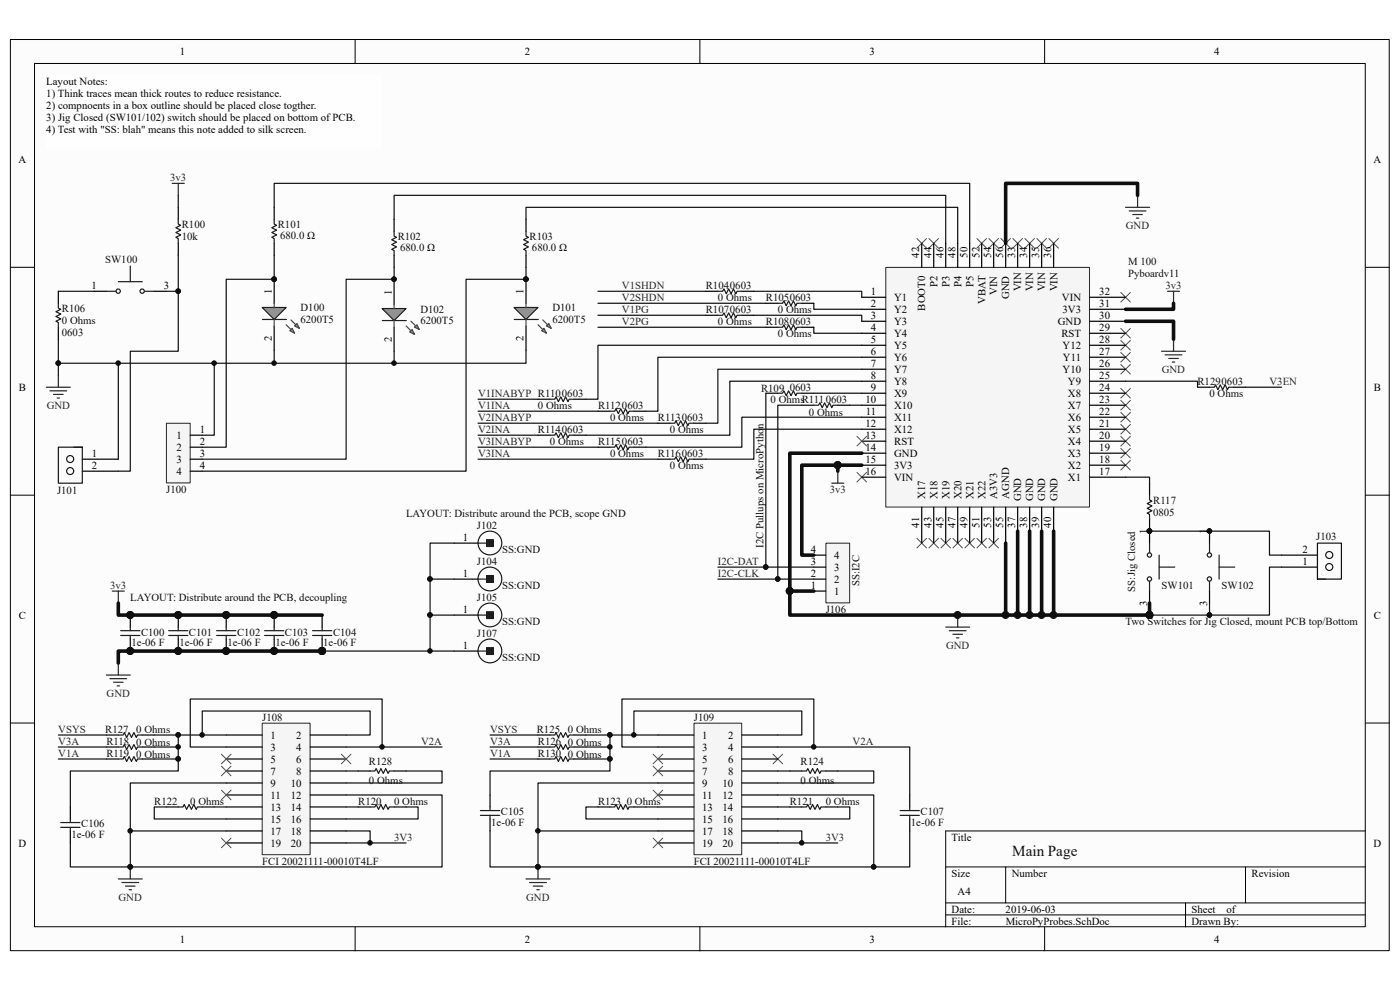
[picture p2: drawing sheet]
<svg xmlns="http://www.w3.org/2000/svg" width="297mm" height="210mm" viewBox="0 0 297 210" stroke-linecap="round" stroke-linejoin="round" font-family="sans-serif">
<defs><g id="words">
<text font-size="3.2" fill="#0e0e0e" x="214.8" y="181.7">Main Page</text>
<g font-size="2.3">
<text x="38.2" y="11.7">1</text>
<text x="111.3" y="11.7">2</text>
<text x="184.5" y="11.7">3</text>
<text x="257.6" y="11.7">4</text>
<text x="9.8" y="18">Layout Notes:</text>
<text x="9.8" y="20.6">1) Think traces mean thick routes to reduce resistance.</text>
<text x="9.8" y="23.1">2) compnoents in a box outline should be placed close togther.</text>
<text x="9.8" y="25.7">3) Jig Closed (SW101/102) switch should be placed on bottom of PCB.</text>
<text x="9.8" y="28.2">4) Test with &quot;SS: blah&quot; means this note added to silk screen.</text>
<text x="3.9" y="34.6">A</text>
<text x="291.4" y="34.6">A</text>
<text x="195" y="54.7" transform="rotate(-90 195 54.7)">42</text>
<text x="197.6" y="54.7" transform="rotate(-90 197.6 54.7)">44</text>
<text x="200.2" y="54.7" transform="rotate(-90 200.2 54.7)">46</text>
<text x="202.7" y="54.7" transform="rotate(-90 202.7 54.7)">48</text>
<text x="205.2" y="54.7" transform="rotate(-90 205.2 54.7)">50</text>
<text x="207.8" y="54.7" transform="rotate(-90 207.8 54.7)">52</text>
<text x="210.3" y="54.7" transform="rotate(-90 210.3 54.7)">54</text>
<text x="212.9" y="54.7" transform="rotate(-90 212.9 54.7)">56</text>
<text x="215.4" y="54.7" transform="rotate(-90 215.4 54.7)">33</text>
<text x="217.9" y="54.7" transform="rotate(-90 217.9 54.7)">34</text>
<text x="220.5" y="54.7" transform="rotate(-90 220.5 54.7)">35</text>
<text x="223" y="54.7" transform="rotate(-90 223 54.7)">36</text>
<text x="19.4" y="61.3">1</text>
<text x="34.8" y="61.3">3</text>
<text x="57.7" y="62.3" transform="rotate(-90 57.7 62.3)">1</text>
<text x="83.1" y="62.5" transform="rotate(-90 83.1 62.5)">1</text>
<text x="111.1" y="62.3" transform="rotate(-90 111.1 62.3)">1</text>
<text x="184.7" y="65.1">2</text>
<text x="184.7" y="62.6">1</text>
<text x="189.7" y="63.8">Y1</text>
<text x="196.3" y="65.9" transform="rotate(-90 196.3 65.9)">BOOT0</text>
<text x="198.9" y="60.9" transform="rotate(-90 198.9 60.9)">P2</text>
<text x="201.4" y="60.9" transform="rotate(-90 201.4 60.9)">P3</text>
<text x="204" y="60.9" transform="rotate(-90 204 60.9)">P4</text>
<text x="206.5" y="60.9" transform="rotate(-90 206.5 60.9)">P5</text>
<text x="209" y="64.5" transform="rotate(-90 209 64.5)">VBAT</text>
<text x="211.6" y="62.6" transform="rotate(-90 211.6 62.6)">VIN</text>
<text x="214.1" y="63.5" transform="rotate(-90 214.1 63.5)">GND</text>
<text x="216.7" y="61.8" transform="rotate(-90 216.7 61.8)">VIN</text>
<text x="219.2" y="61.8" transform="rotate(-90 219.2 61.8)">VIN</text>
<text x="221.7" y="61.8" transform="rotate(-90 221.7 61.8)">VIN</text>
<text x="224.3" y="61.8" transform="rotate(-90 224.3 61.8)">VIN</text>
<text x="225.3" y="63.8">VIN</text>
<text x="233.2" y="65.1">31</text>
<text x="233.2" y="62.6">32</text>
<text x="184.7" y="70.2">4</text>
<text x="184.7" y="67.6">3</text>
<text x="189.7" y="71.5">Y4</text>
<text x="189.7" y="68.9">Y3</text>
<text x="189.7" y="66.4">Y2</text>
<text x="224.4" y="68.9">GND</text>
<text x="225.2" y="71.5">RST</text>
<text x="225.4" y="66.4">3V3</text>
<text x="233.2" y="70.2">29</text>
<text x="233.2" y="67.6">30</text>
<text x="57.7" y="72.3" transform="rotate(-90 57.7 72.3)">2</text>
<text x="83.1" y="72.6" transform="rotate(-90 83.1 72.6)">2</text>
<text x="111.1" y="72.3" transform="rotate(-90 111.1 72.3)">2</text>
<text x="184.7" y="77.9">7</text>
<text x="184.7" y="75.3">6</text>
<text x="184.7" y="72.7">5</text>
<text x="189.7" y="76.6">Y6</text>
<text x="189.7" y="74">Y5</text>
<text x="225.4" y="74">Y12</text>
<text x="225.5" y="76.6">Y11</text>
<text x="233.2" y="77.9">26</text>
<text x="233.2" y="75.3">27</text>
<text x="233.2" y="72.7">28</text>
<text x="4" y="82.9">B</text>
<text x="184.7" y="82.9">9</text>
<text x="184.7" y="80.4">8</text>
<text x="189.7" y="81.7">Y8</text>
<text x="189.7" y="79.1">Y7</text>
<text x="225.4" y="79.1">Y10</text>
<text x="226.6" y="81.7">Y9</text>
<text x="233.2" y="82.9">24</text>
<text x="233.2" y="80.4">25</text>
<text x="291.5" y="82.9">B</text>
<text x="183.6" y="85.5">10</text>
<text x="183.7" y="88">11</text>
<text x="189.7" y="89.3">X11</text>
<text x="189.7" y="86.7">X10</text>
<text x="189.7" y="84.2">X9</text>
<text x="226.6" y="89.3">X6</text>
<text x="226.6" y="86.7">X7</text>
<text x="226.6" y="84.2">X8</text>
<text x="233.2" y="88">22</text>
<text x="233.2" y="85.5">23</text>
<text x="37.4" y="93.1">1</text>
<text x="37.4" y="95.6">2</text>
<text x="42.4" y="91.8">1</text>
<text x="42.4" y="94.4">2</text>
<text x="183.6" y="95.6">14</text>
<text x="183.6" y="93.1">13</text>
<text x="183.6" y="90.6">12</text>
<text x="189.7" y="94.4">RST</text>
<text x="189.7" y="91.8">X12</text>
<text x="226.6" y="94.4">X4</text>
<text x="226.6" y="91.8">X5</text>
<text x="233.2" y="95.6">19</text>
<text x="233.2" y="93.1">20</text>
<text x="233.2" y="90.6">21</text>
<text x="19.5" y="96.9">1</text>
<text x="19.5" y="99.4">2</text>
<text x="37.4" y="98.2">3</text>
<text x="37.4" y="100.7">4</text>
<text x="42.4" y="96.9">3</text>
<text x="42.4" y="99.4">4</text>
<text x="183.6" y="100.7">16</text>
<text x="183.6" y="98.2">15</text>
<text x="189.7" y="102">VIN</text>
<text x="189.7" y="99.4">3V3</text>
<text x="189.7" y="96.9">GND</text>
<text x="226.6" y="102">X1</text>
<text x="226.6" y="99.4">X2</text>
<text x="226.6" y="96.9">X3</text>
<text x="233.2" y="100.7">17</text>
<text x="233.2" y="98.2">18</text>
<text x="196.3" y="105.8" transform="rotate(-90 196.3 105.8)">X17</text>
<text x="198.9" y="105.8" transform="rotate(-90 198.9 105.8)">X18</text>
<text x="201.4" y="105.8" transform="rotate(-90 201.4 105.8)">X19</text>
<text x="204" y="105.8" transform="rotate(-90 204 105.8)">X20</text>
<text x="206.5" y="105.8" transform="rotate(-90 206.5 105.8)">X21</text>
<text x="209" y="105.8" transform="rotate(-90 209 105.8)">X22</text>
<text x="211.6" y="105.8" transform="rotate(-90 211.6 105.8)">A3V3</text>
<text x="214.1" y="105.8" transform="rotate(-90 214.1 105.8)">AGND</text>
<text x="216.7" y="106.3" transform="rotate(-90 216.7 106.3)">GND</text>
<text x="219.2" y="106.3" transform="rotate(-90 219.2 106.3)">GND</text>
<text x="221.7" y="106.3" transform="rotate(-90 221.7 106.3)">GND</text>
<text x="224.3" y="106.3" transform="rotate(-90 224.3 106.3)">GND</text>
<text x="195" y="111.9" transform="rotate(-90 195 111.9)">41</text>
<text x="197.6" y="111.9" transform="rotate(-90 197.6 111.9)">43</text>
<text x="200.2" y="111.9" transform="rotate(-90 200.2 111.9)">45</text>
<text x="202.7" y="111.9" transform="rotate(-90 202.7 111.9)">47</text>
<text x="205.2" y="111.9" transform="rotate(-90 205.2 111.9)">49</text>
<text x="207.8" y="111.9" transform="rotate(-90 207.8 111.9)">51</text>
<text x="210.3" y="111.9" transform="rotate(-90 210.3 111.9)">53</text>
<text x="212.9" y="111.9" transform="rotate(-90 212.9 111.9)">55</text>
<text x="215.4" y="111.9" transform="rotate(-90 215.4 111.9)">37</text>
<text x="217.9" y="111.9" transform="rotate(-90 217.9 111.9)">38</text>
<text x="220.5" y="111.9" transform="rotate(-90 220.5 111.9)">39</text>
<text x="223" y="111.9" transform="rotate(-90 223 111.9)">40</text>
<text x="243.4" y="113.2" transform="rotate(-90 243.4 113.2)">1</text>
<text x="256.1" y="113.2" transform="rotate(-90 256.1 113.2)">1</text>
<text x="98.2" y="114.7">1</text>
<text x="172" y="119.8">3</text>
<text x="172" y="117.3">4</text>
<text x="177" y="118.5">4</text>
<text x="276.3" y="119.8">1</text>
<text x="276.3" y="117.3">2</text>
<text x="98.2" y="122.3">1</text>
<text x="172" y="124.9">1</text>
<text x="172" y="122.3">2</text>
<text x="177" y="123.6">2</text>
<text x="177" y="121.1">3</text>
<text x="4" y="131.3">C</text>
<text x="98.2" y="130">1</text>
<text x="177" y="126.2">1</text>
<text x="243.4" y="128.6" transform="rotate(-90 243.4 128.6)">3</text>
<text x="256.1" y="128.6" transform="rotate(-90 256.1 128.6)">3</text>
<text x="291.5" y="131.3">C</text>
<text x="98.2" y="137.6">1</text>
<text x="57.4" y="156.7">1</text>
<text x="57.4" y="159.3">3</text>
<text x="57.4" y="161.8">5</text>
<text x="62.9" y="156.7">2</text>
<text x="62.9" y="159.3">4</text>
<text x="62.9" y="161.8">6</text>
<text x="149" y="156.7">1</text>
<text x="149" y="159.3">3</text>
<text x="149" y="161.8">5</text>
<text x="154.5" y="156.7">2</text>
<text x="154.5" y="159.3">4</text>
<text x="154.5" y="161.8">6</text>
<text x="57.4" y="164.3">7</text>
<text x="57.4" y="166.9">9</text>
<text x="61.7" y="166.9">10</text>
<text x="62.9" y="164.3">8</text>
<text x="149" y="164.3">7</text>
<text x="149" y="166.9">9</text>
<text x="153.3" y="166.9">10</text>
<text x="154.5" y="164.3">8</text>
<text x="57.4" y="169.4">11</text>
<text x="57.4" y="172">13</text>
<text x="61.7" y="169.4">12</text>
<text x="61.7" y="172">14</text>
<text x="149" y="169.4">11</text>
<text x="149" y="172">13</text>
<text x="153.3" y="169.4">12</text>
<text x="153.3" y="172">14</text>
<text x="3.9" y="179.6">D</text>
<text x="57.4" y="174.5">15</text>
<text x="57.4" y="177">17</text>
<text x="57.4" y="179.6">19</text>
<text x="61.7" y="174.5">16</text>
<text x="61.7" y="177">18</text>
<text x="61.7" y="179.6">20</text>
<text x="149" y="174.5">15</text>
<text x="149" y="177">17</text>
<text x="149" y="179.6">19</text>
<text x="153.3" y="174.5">16</text>
<text x="153.3" y="177">18</text>
<text x="153.3" y="179.6">20</text>
<text x="201.9" y="178.3">Title</text>
<text x="291.4" y="179.6">D</text>
<text x="201.9" y="186">Size</text>
<text x="214.6" y="186">Number</text>
<text x="265.5" y="186">Revision</text>
<text x="203.2" y="189.8">A4</text>
<text x="201.9" y="193.6">Date:</text>
<text x="201.9" y="196.1">File:</text>
<text x="213.3" y="193.6">2019-06-03</text>
<text x="213.4" y="196.1">MicroPyProbes.SchDoc</text>
<text x="252.8" y="193.6">Sheet</text>
<text x="252.8" y="196.1">Drawn By:</text>
<text x="260.2" y="193.6">of</text>
<text x="38.2" y="199.9">1</text>
<text x="111.3" y="199.9">2</text>
<text x="184.5" y="199.9">3</text>
<text x="257.6" y="199.9">4</text>
</g>
<g font-size="2.3" fill="#262626">
<text x="36.1" y="38.4">3v3</text>
<text x="238.8" y="48.6">GND</text>
<text x="132" y="61.3">V1SHDN</text>
<text x="132" y="63.8">V2SHDN</text>
<text x="247.2" y="61.3">3v3</text>
<text x="132" y="66.4">V1PG</text>
<text x="132" y="68.9">V2PG</text>
<text x="246.5" y="79.1">GND</text>
<text x="269.3" y="81.7">V3EN</text>
<text x="9.9" y="86.7">GND</text>
<text x="101.4" y="84.2">V1INABYP R1100603</text>
<text x="101.4" y="86.7">V1INA</text>
<text x="101.4" y="89.3">V2INABYP</text>
<text x="101.4" y="91.8">V2INA</text>
<text x="101.4" y="94.4">V3INABYP</text>
<text x="101.4" y="96.9">V3INA</text>
<text x="176" y="104.6">3v3</text>
<text x="152.3" y="119.8">I2C-DAT</text>
<text x="23.4" y="124.9">3v3</text>
<text x="152.3" y="122.3">I2C-CLK</text>
<text x="200.7" y="137.6">GND</text>
<text x="22.6" y="147.8">GND</text>
<text x="12.4" y="155.4">VSYS</text>
<text x="104" y="155.4">VSYS</text>
<text x="12.4" y="158">V3A</text>
<text x="12.4" y="160.5">V1A</text>
<text x="89.3" y="158">V2A</text>
<text x="104" y="158">V3A</text>
<text x="104" y="160.5">V1A</text>
<text x="180.9" y="158">V2A</text>
<text x="83.6" y="178.3">3V3</text>
<text x="175.2" y="178.3">3V3</text>
<text x="25.1" y="191.1">GND</text>
<text x="111.6" y="191.1">GND</text>
</g>
<g font-size="2.3" fill="#0e0e0e">
<text x="38.6" y="48.3">R100</text>
<text x="38.6" y="50.9">10k</text>
<text x="58.9" y="48.3">R101</text>
<text x="59.4" y="50.6">680.0 Ω</text>
<text x="84.4" y="50.9">R102</text>
<text x="84.9" y="53.2">680.0 Ω</text>
<text x="112.4" y="50.9">R103</text>
<text x="112.9" y="53.2">680.0 Ω</text>
<text x="22.3" y="55.7">SW100</text>
<text x="239.3" y="56.2">M 100</text>
<text x="239.3" y="58.8">Pyboardv11</text>
<text x="149.7" y="61.3">R1040603</text>
<text x="152.3" y="63.8">0 Ohms</text>
<text x="162.5" y="63.8">R1050603</text>
<text x="13.1" y="68.7">0 Ohms</text>
<text x="13.1" y="71.2">0603</text>
<text x="13.1" y="66.1">R106</text>
<text x="63.8" y="66">D100</text>
<text x="63.8" y="68.6">6200T5</text>
<text x="89.2" y="66.3">D102</text>
<text x="89.2" y="68.8">6200T5</text>
<text x="117.2" y="66">D101</text>
<text x="117.2" y="68.6">6200T5</text>
<text x="149.7" y="66.4">R1070603</text>
<text x="152.3" y="68.9">0 Ohms</text>
<text x="162.5" y="68.9">R1080603</text>
<text x="165" y="66.4">0 Ohms</text>
<text x="165" y="71.5">0 Ohms</text>
<text x="161.5" y="83.2">R109</text>
<text x="167.6" y="82.9">0603</text>
<text x="254" y="81.7">R1290603</text>
<text x="114.1" y="86.7">0 Ohms</text>
<text x="126.9" y="86.7">R1120603</text>
<text x="129.4" y="89.3">0 Ohms</text>
<text x="139.6" y="89.3">R1130603</text>
<text x="163.5" y="85.5">0 OhmsR1110603</text>
<text x="171.6" y="88.3">0 Ohms</text>
<text x="256.6" y="84.2">0 Ohms</text>
<text x="114.1" y="91.8">R1140603</text>
<text x="116.7" y="94.4">0 Ohms</text>
<text x="126.9" y="94.4">R1150603</text>
<text x="142.1" y="91.8">0 Ohms</text>
<text x="129.4" y="96.9">0 Ohms</text>
<text x="139.6" y="96.9">R1160603</text>
<text x="142.1" y="99.4">0 Ohms</text>
<text x="12.1" y="104.8">J101</text>
<text x="35.3" y="104.6">J100</text>
<text x="244.6" y="106.8">R117</text>
<text x="86.1" y="109.6">LAYOUT: Distribute around the PCB, scope GND</text>
<text x="101.2" y="112.2">J102</text>
<text x="244.6" y="109.4">0805</text>
<text x="101.2" y="119.8">J104</text>
<text x="106.5" y="117.3">SS:GND</text>
<text x="162" y="116.2" transform="rotate(-90 162 116.2)">I2C Pullups on MicroPython</text>
<text x="279.2" y="114.5">J103</text>
<text x="106.5" y="124.9">SS:GND</text>
<text x="182.3" y="124.4" transform="rotate(-90 182.3 124.4)">SS:I2C</text>
<text x="240.8" y="125.5" transform="rotate(-90 240.8 125.5)">SS:Jig Closed</text>
<text x="246.4" y="124.9">SW101</text>
<text x="259.2" y="124.9">SW102</text>
<text x="27.6" y="127.4">LAYOUT: Distribute around the PCB, decoupling</text>
<text x="101.2" y="127.4">J105</text>
<text x="175.2" y="130">J106</text>
<text x="27.9" y="137.1">1e-06 F</text>
<text x="29.9" y="134.8">C100</text>
<text x="38.1" y="137.1">1e-06 F</text>
<text x="40.1" y="134.8">C101</text>
<text x="48.3" y="137.1">1e-06 F</text>
<text x="50.3" y="134.8">C102</text>
<text x="58.4" y="137.1">1e-06 F</text>
<text x="60.5" y="134.8">C103</text>
<text x="68.6" y="137.1">1e-06 F</text>
<text x="70.7" y="134.8">C104</text>
<text x="101.2" y="135.1">J107</text>
<text x="106.5" y="132.5">SS:GND</text>
<text x="238.8" y="132.5">Two Switches for Jig Closed, mount PCB top/Bottom</text>
<text x="106.5" y="140.2">SS:GND</text>
<text x="22.3" y="155.4">R127</text>
<text x="28.9" y="155.4">0 Ohms</text>
<text x="55.6" y="152.9">J108</text>
<text x="113.9" y="155.4">R125</text>
<text x="120.5" y="155.4">0 Ohms</text>
<text x="147.2" y="152.9">J109</text>
<text x="22.6" y="158">R118</text>
<text x="22.6" y="160.5">R119</text>
<text x="28.9" y="158.2">0 Ohms</text>
<text x="28.9" y="160.8">0 Ohms</text>
<text x="114.1" y="158">R126</text>
<text x="114.1" y="160.5">R130</text>
<text x="120.5" y="158.2">0 Ohms</text>
<text x="120.5" y="160.8">0 Ohms</text>
<text x="78.3" y="166.4">0 Ohms</text>
<text x="78.3" y="162.3">R128</text>
<text x="169.8" y="166.4">0 Ohms</text>
<text x="169.8" y="162.3">R124</text>
<text x="32.7" y="170.7">R122</text>
<text x="40.3" y="170.7">0 Ohms</text>
<text x="76" y="170.7">R120</text>
<text x="83.6" y="170.7">0 Ohms</text>
<text x="106.3" y="173">C105</text>
<text x="126.9" y="170.7">R123</text>
<text x="133" y="170.7">0 Ohms</text>
<text x="167.6" y="170.7">R121</text>
<text x="175.2" y="170.7">0 Ohms</text>
<text x="195.3" y="173">C107</text>
<text x="15.2" y="177.8">1e-06 F</text>
<text x="17.2" y="175.5">C106</text>
<text x="104.2" y="175.3">1e-06 F</text>
<text x="193.3" y="175.3">1e-06 F</text>
<text x="55.6" y="183.4">FCI 20021111-00010T4LF</text>
<text x="147.2" y="183.4">FCI 20021111-00010T4LF</text>
</g>
</g></defs>
<path d="M2.2 8.4h292.5v193.3h-292.5z" fill="#fcfcfc"/>
<path d="M2.2 8.4h292.5v193.3h-292.5z" fill="none" stroke="#000" stroke-width=".21"/>
<path d="M7.4 13.5h282.2v183.1h-282.2z" fill="#fcfcfc"/>
<g fill="none" stroke="#000" stroke-width=".21">
<path d="M7.3 13.5h282.3v183.1h-282.3zM75.3 8.4v5.1M148.5 8.4v5.1M221.6 8.4v5.1M2.2 56.7h5.1M289.7 56.7h5.1M2.2 105h5.1M289.7 105h5.1M2.2 153.4h5.1M289.7 153.4h5.1M289.7 176.3h-89.1v20.3M75.3 196.6v5.1"/>
<path d="M148.5 196.6v5.1M200.6 183.9h89.1M200.6 191.5h89.1M200.6 194.1h89.1M213.4 183.9v7.6M221.6 196.6v5.1M251.5 191.5v5.1M264.2 183.9v7.6"/>
</g>
<path d="M58.2 59.2v5.1M20 61.8h2.6M32.7 61.8h2.6M58.2 69.2v5.1" fill="none" stroke="#000" stroke-width=".25"/>
<g fill="none" stroke="#1c1c1c" stroke-width=".25">
<path d="M25.1 59.8h5.1M27.6 56.4v3.4M22.6 61.8h2M30.7 61.8h2"/>
<circle cx="25.1" cy="61.8" r=".46"/>
<circle cx="30.2" cy="61.8" r=".46"/>
</g>
<circle cx="58.1" cy="59.2" r=".48" fill="#0e0e0e" stroke="#0e0e0e" stroke-width=".21"/>
<path d="M55.6 65.2h5.1l-2.5 2.6z" fill="#969696" stroke="#1c1c1c" stroke-width=".25"/>
<path d="M60.7 68.9l1.8 1.8M61.7 67.9l1.8 1.8" fill="none" stroke="#494949" stroke-width=".25"/>
<g fill="#969696" stroke="#494949" stroke-width=".25">
<path d="M61.5 70.2l.5-.5 .5 1z"/>
<path d="M63 68.6l.5 1.1-1-.6z"/>
</g>
<path d="M55.7 67.8h5.1" fill="none" stroke="#1c1c1c" stroke-width=".25"/>
<path d="M58.2 64.3v1M58.2 67.8v1.5" fill="none" stroke="#494949" stroke-width=".25"/>
<circle cx="58.1" cy="59.2" r=".48" fill="#0e0e0e" stroke="#0e0e0e" stroke-width=".21"/>
<path d="M83.6 59.5v5.1M83.6 69.4v5.1" fill="none" stroke="#000" stroke-width=".25"/>
<path d="M81.1 65.5h5.1l-2.6 2.5z" fill="#969696" stroke="#1c1c1c" stroke-width=".25"/>
<path d="M86.2 69.1l1.7 1.8M87.2 68.1l1.8 1.8" fill="none" stroke="#494949" stroke-width=".25"/>
<g fill="#969696" stroke="#494949" stroke-width=".25">
<path d="M86.9 70.4l.5-.5 .5 1z"/>
<path d="M88.4 68.9l.6 1-1.1-.5z"/>
</g>
<path d="M81.1 68h5.1" fill="none" stroke="#1c1c1c" stroke-width=".25"/>
<path d="M83.6 64.5v1M83.6 68v1.5" fill="none" stroke="#494949" stroke-width=".25"/>
<path d="M111.6 59.2v5.1M111.6 69.2v5.1" fill="none" stroke="#000" stroke-width=".25"/>
<circle cx="111.6" cy="59.2" r=".48" fill="#0e0e0e" stroke="#0e0e0e" stroke-width=".21"/>
<path d="M109 65.2h5.1l-2.5 2.6z" fill="#969696" stroke="#1c1c1c" stroke-width=".25"/>
<path d="M114.1 68.9l1.8 1.8M115.2 67.9l1.7 1.8" fill="none" stroke="#494949" stroke-width=".25"/>
<g fill="#969696" stroke="#494949" stroke-width=".25">
<path d="M114.9 70.2l.5-.5 .5 1z"/>
<path d="M115.9 69.1l.5-.5 .5 1.1z"/>
</g>
<g fill="none" stroke="#1c1c1c" stroke-width=".25">
<path d="M109.1 67.8h5.1M243.9 115.2v2.1M243.9 105v1.1l.5 .2-1 .5 1 .5-1 .5 1 .5-1 .6 .5 .2v1M245.9 117.8v5.1M243.9 123.4v2M245.9 120.3h3.3"/>
<circle cx="243.9" cy="117.7" r=".46"/>
<circle cx="243.9" cy="122.8" r=".46"/>
</g>
<path d="M111.6 64.3v1M111.6 67.8v1.5" fill="none" stroke="#494949" stroke-width=".25"/>
<g fill="#0e0e0e" stroke="#0e0e0e" stroke-width=".21">
<circle cx="111.6" cy="59.2" r=".48"/>
<circle cx="215.9" cy="130.5" r=".74"/>
<circle cx="218.4" cy="130.5" r=".74"/>
<circle cx="177.7" cy="98.7" r=".74"/>
<circle cx="243.9" cy="112.6" r=".48"/>
<circle cx="203.1" cy="130.5" r=".74"/>
<circle cx="167.5" cy="125.4" r=".74"/>
<circle cx="68.3" cy="138.1" r=".74"/>
</g>
<g fill="none" stroke="#262626" stroke-width=".25">
<path d="M36.5 38.9h2.6M37.8 38.9v2.5M238.8 44h5.1M239.6 44.7h3.5M240.3 45.5h2.1M241.1 46.3h.5M241.3 41.4v2.6M12.4 79.6v2.5M246.4 74.5h5.1M247.2 75.3h3.5M247.7 61.8h2.5M248 76h2"/>
<path d="M248.7 76.8h.5M249 61.8v2.5M249 72v2.5M9.8 82.1h5.1M10.6 82.9h3.6M11.4 83.7h2M12.1 84.4h.5M177.7 100v2.5M176.5 102.5h2.5M23.8 125.4h2.6M25.1 125.4v2.5M200.6 133h5.1"/>
<path d="M201.4 133.8h3.6M202.2 134.6h2M202.9 135.3h.5M203.2 130.5v2.5M22.6 143.2h5M23.3 144h3.6M24.1 144.7h2M24.8 145.5h.6M25.1 140.7v2.5"/>
</g>
<path d="M241.3 41.4v-2.5h-27.9v12.7M238.8 68.2h10.2v3.8M249 64.3v1.3h-10.2M182.8 98.7h-5.1v1.3M182.8 96.1h-15.2v29.3M215.9 112.7v17.8M218.4 112.7v17.8M25.1 127.9v2.6h43.2M68.3 138.1h-43.2v2.6" fill="none" stroke="#0e0e0e" stroke-width=".76"/>
<path d="M243.9 102.5v2.5M243.9 110.1v5.1M243.9 125.4v2.5" fill="none" stroke="#000" stroke-width=".25"/>
<path d="M58.2 44v-5.1h147.5v12.7M126.9 61.8h22.9M126.9 64.3h35.6M126.9 66.9h22.9M126.9 69.4h35.6M159.9 61.8h22.9v1.3M159.9 66.9h22.9v1.3M172.6 64.3v1.3h10.2M172.6 69.4v1.3h10.2M172.6 83.4h10.2M180.3 86h2.5M238.8 101.2h5.1v1.3" fill="none" stroke="#0e0e0e" stroke-width=".25"/>
<g fill="none" stroke="#4c4c4c" stroke-width=".21">
<path d="M194.5 50.6l2.1 2M196.6 50.6l-2.1 2M197.1 50.6l2 2M199.1 50.6l-2 2M207.2 50.6l2.1 2M209.3 50.6l-2.1 2M212.3 50.6l2.1 2M214.4 50.6l-2.1 2M214.9 50.6l2 2M216.9 50.6l-2 2M217.4 50.6l2.1 2M219.5 50.6l-2.1 2"/>
<path d="M220 50.6l2 2M222 50.6l-2 2M222.5 50.6l2 2M224.5 50.6l-2 2M237.8 62l2 2.1M237.8 69.7l2 2M237.8 72.2l2 2.1M237.8 74.8l2 2M237.8 77.3l2 2M239.8 62l-2 2.1M239.8 69.7l-2 2M239.8 72.2l-2 2.1"/>
<path d="M239.8 74.8l-2 2M239.8 77.3l-2 2M237.8 82.4l2 2M237.8 84.9l2 2.1M237.8 87.5l2 2M237.8 90l2 2.1M237.8 92.6l2 2M237.8 95.1l2 2.1M237.8 97.7l2 2M239.8 82.4l-2 2M239.8 84.9l-2 2.1M239.8 87.5l-2 2"/>
<path d="M239.8 90l-2 2.1M239.8 92.6l-2 2M239.8 95.1l-2 2.1M239.8 97.7l-2 2M181.8 100.2l2 2M183.8 100.2l-2 2M194.5 114.2l2.1 2M196.6 114.2l-2.1 2M197.1 114.2l2 2M199.1 114.2l-2 2M199.6 114.2l2 2M201.6 114.2l-2 2"/>
<path d="M202.2 114.2l2 2M204.2 114.2l-2 2M204.7 114.2l2 2M206.7 114.2l-2 2M207.2 114.2l2.1 2M209.3 114.2l-2.1 2M209.8 114.2l2 2M211.8 114.2l-2 2"/>
</g>
<path d="M9.9 16h71.1v15.2h-71.1z" fill="#fefefe"/>
<path d="M9.9 16h71.1v15.2h-71.1z" fill="none" stroke="#fefefe" stroke-width=".21"/>
<path d="M96.3 138.1h5.1" fill="none" stroke="#000" stroke-width=".25"/>
<path d="M101.4 138.1h1.8" fill="none" stroke="#1c1c1c" stroke-width=".25"/>
<path d="M103.3 137.4h1.4v1.5h-1.4z" fill="#1c1c1c"/>
<path d="M103.2 137.4h1.5v1.5h-1.5z" fill="none" stroke="#1c1c1c" stroke-width=".21"/>
<g fill="none" stroke="#1c1c1c" stroke-width=".25">
<path d="M101.4 130.5h1.8"/>
<circle cx="103.9" cy="138.1" r="2.52"/>
</g>
<path d="M68.3 138.1h28" fill="none" stroke="#0e0e0e" stroke-width=".25"/>
<circle cx="68.3" cy="138.1" r=".74" fill="#0e0e0e" stroke="#0e0e0e" stroke-width=".21"/>
<path d="M96.3 130.5h5.1" fill="none" stroke="#000" stroke-width=".25"/>
<path d="M103.3 129.8h1.4v1.4h-1.4z" fill="#1c1c1c"/>
<path d="M103.2 129.8h1.5v1.4h-1.5z" fill="none" stroke="#1c1c1c" stroke-width=".21"/>
<g fill="none" stroke="#1c1c1c" stroke-width=".25">
<path d="M101.4 122.9h1.8"/>
<circle cx="103.9" cy="130.5" r="2.52"/>
</g>
<path d="M96.3 122.9h5.1" fill="none" stroke="#000" stroke-width=".25"/>
<path d="M103.3 122.1h1.4v1.5h-1.4z" fill="#1c1c1c"/>
<path d="M103.2 122.1h1.5v1.5h-1.5z" fill="none" stroke="#1c1c1c" stroke-width=".21"/>
<g fill="none" stroke="#1c1c1c" stroke-width=".25">
<path d="M101.4 115.2h1.8"/>
<circle cx="103.9" cy="122.8" r="2.52"/>
</g>
<path d="M96.3 115.2h5.1" fill="none" stroke="#000" stroke-width=".25"/>
<path d="M103.3 114.5h1.4v1.5h-1.4z" fill="#1c1c1c"/>
<path d="M103.2 114.5h1.5v1.5h-1.5z" fill="none" stroke="#1c1c1c" stroke-width=".21"/>
<circle cx="103.9" cy="115.2" r="2.52" fill="none" stroke="#1c1c1c" stroke-width=".25"/>
<path d="M96.3 115.2h-5.1v7.7M96.3 130.5h-5.1v7.6M96.3 122.9h-5.1v7.6" fill="none" stroke="#0e0e0e" stroke-width=".25"/>
<g fill="#0e0e0e" stroke="#0e0e0e" stroke-width=".21">
<circle cx="91.2" cy="130.5" r=".48"/>
<circle cx="91.2" cy="138.1" r=".48"/>
<circle cx="91.2" cy="122.8" r=".48"/>
</g>
<path d="M175.3 115.3h5v12.6h-5z" fill="#f5f5f5"/>
<path d="M175.2 115.2h5.1v12.7h-5.1z" fill="none" stroke="#262626" stroke-width=".21"/>
<path d="M17.5 97.4h7.6M17.5 100h7.6M172.6 117.8h2.6M256.6 112.7v2.5M271.9 117.8h7.6M172.6 125.4h2.6M172.6 122.9h2.6M172.6 120.3h2.6M256.6 125.4v2.5M271.9 120.3h7.6" fill="none" stroke="#000" stroke-width=".25"/>
<path d="M177.7 98.7h-7.6v19.1h2.5" fill="none" stroke="#0e0e0e" stroke-width=".76"/>
<g fill="#0e0e0e" stroke="#0e0e0e" stroke-width=".21">
<circle cx="177.7" cy="98.7" r=".74"/>
<circle cx="162.4" cy="120.3" r=".48"/>
<circle cx="256.6" cy="112.6" r=".48"/>
<circle cx="256.6" cy="130.5" r=".48"/>
<circle cx="243.9" cy="130.5" r=".74"/>
<circle cx="83.6" cy="77" r=".48"/>
<circle cx="58.1" cy="77" r=".48"/>
<circle cx="243.9" cy="112.6" r=".48"/>
<circle cx="12.4" cy="77" r=".48"/>
<circle cx="58.1" cy="59.2" r=".48"/>
<circle cx="25.1" cy="77" r=".48"/>
</g>
<g fill="none" stroke="#0e0e0e" stroke-width=".25">
<path d="M58.2 54.2v5h-10.2v35.7h-5.1M83.6 46.5v-5.1h117v10.2M111.6 46.5v-2.5h91.6v7.6M12.4 72v5.1h99.2v-2.8M12.4 77.1v2.5M25.1 77.1v20.3M58.2 74.3v2.8M83.6 74.5v2.6M182.8 73.2h-55.9v11.5h-2.6M182.8 75.8h-43.2v11.4h-2.6M182.8 78.3h-30.5v11.5h-2.5M101.4 84.7h12.7"/>
<path d="M101.4 87.2h25.5M101.4 89.8h38.2M101.4 92.3h12.7M101.4 94.9h25.5M101.4 97.4h38.2M162.5 83.4v36.9h-10.2M182.8 80.9h-28v11.4h-30.5M182.8 88.5h-25.4v6.4h-20.4M182.8 91.1h-22.9v6.3h-10.1M243.9 112.7h25.4v5.1h2.6M256.6 127.9v2.6h-12.7M271.9 120.3h-2.6v10.2h-12.7"/>
</g>
<g fill="none" stroke="#1c1c1c" stroke-width=".25">
<path d="M256.6 115.2v2.1M258.6 117.8v5.1M256.6 123.4v2M258.6 120.3h3.3"/>
<circle cx="14.9" cy="99.9" r=".75"/>
<circle cx="14.9" cy="97.4" r=".75"/>
<circle cx="256.6" cy="117.7" r=".46"/>
<circle cx="282" cy="117.7" r=".75"/>
<circle cx="256.6" cy="122.8" r=".46"/>
<circle cx="282" cy="120.3" r=".75"/>
</g>
<path d="M12.4 94.9h5.1v7.6h-5.1zM15.7 94.9h1.8M279.5 115.2h5.1v7.7h-5.1zM279.5 122.9h1.8" fill="none" stroke="#161616" stroke-width=".25"/>
<path d="M35.3 89.8h5v12.6h-5z" fill="#f5f5f5"/>
<path d="M35.3 89.8h5v12.6h-5z" fill="none" stroke="#262626" stroke-width=".21"/>
<g fill="none" stroke="#000" stroke-width=".25">
<path d="M37.8 44v2.5M37.8 51.6v2.6M58.2 44v2.5M58.2 51.6v2.6M83.6 46.5v2.6M83.6 54.2v2.5M111.6 46.5v2.6M111.6 54.2v2.5M12.4 61.8v2.5M12.4 69.4v2.6M149.8 61.8h2.5M149.8 66.9h2.5"/>
<path d="M157.4 61.8h2.5M157.4 66.9h2.5M162.5 64.3h2.5M162.5 69.4h2.5M170.1 64.3h2.5M170.1 69.4h2.5M40.4 92.3h2.5M40.4 94.9h2.5M40.4 97.4h2.5M40.4 100h2.5M114.1 92.3h2.6M114.1 84.7h2.6"/>
<path d="M121.8 92.3h2.5M121.8 84.7h2.5M126.9 94.9h2.5M126.9 87.2h2.5M134.5 94.9h2.5M134.5 87.2h2.5M139.6 97.4h2.5M139.6 89.8h2.5M147.2 97.4h2.6M147.2 89.8h2.6M162.5 83.4h2.5M170.1 83.4h2.5"/>
<path d="M170.1 86h2.5M177.7 86h2.6M254.1 82.1h2.5M261.7 82.1h2.5M27.6 130.5v2.5M27.6 135.6v2.5M37.8 130.5v2.5M37.8 135.6v2.5M48 130.5v2.5M48 135.6v2.5M58.2 130.5v2.5M58.2 135.6v2.5"/>
<path d="M68.3 130.5v2.5M68.3 135.6v2.5M22.6 158.5h2.5M22.6 155.9h2.5M30.2 158.5h2.5M30.2 155.9h2.5M22.6 161h2.5M30.2 161h2.5M35.3 171.2h2.5M42.9 171.2h2.6M76 171.2h2.5M76 163.6h2.5"/>
<path d="M83.6 171.2h2.6M83.6 163.6h2.6M126.9 171.2h2.5M134.5 171.2h2.5M167.6 171.2h2.5M167.6 163.6h2.5M175.2 171.2h2.5M175.2 163.6h2.5"/>
</g>
<path d="M37.8 41.4v2.6M37.8 54.2v7.6M83.6 59.5v-.3h-10.2v38.2h-30.5M83.6 56.7v2.5M111.6 56.7v2.5h-12.7v40.8h-56M12.4 61.8h7.6M35.3 61.8h2.5v12.7h-10.2v25.5h-2.5M45.5 77.1v15.2h-2.6M238.8 80.9h15.3v1.2M264.2 82.1h7.7" fill="none" stroke="#0e0e0e" stroke-width=".25"/>
<g fill="#0e0e0e" stroke="#0e0e0e" stroke-width=".21">
<circle cx="45.4" cy="77" r=".48"/>
<circle cx="111.6" cy="59.2" r=".48"/>
<circle cx="83.6" cy="59.2" r=".48"/>
<circle cx="167.5" cy="125.4" r=".74"/>
<circle cx="243.9" cy="130.5" r=".74"/>
<circle cx="213.3" cy="130.5" r=".74"/>
<circle cx="221" cy="130.5" r=".74"/>
<circle cx="223.5" cy="130.5" r=".74"/>
<circle cx="27.6" cy="138.1" r=".74"/>
<circle cx="27.6" cy="130.5" r=".74"/>
<circle cx="37.8" cy="138.1" r=".74"/>
<circle cx="37.8" cy="130.5" r=".74"/>
<circle cx="48" cy="138.1" r=".74"/>
<circle cx="48" cy="130.5" r=".74"/>
<circle cx="58.1" cy="138.1" r=".74"/>
<circle cx="58.1" cy="130.5" r=".74"/>
<circle cx="68.3" cy="138.1" r=".74"/>
<circle cx="37.8" cy="61.8" r=".48"/>
<circle cx="27.6" cy="183.9" r=".48"/>
</g>
<path d="M213.4 115.2v15.3M221 112.7v17.8M223.5 112.7v17.8M172.6 125.4h-5v5.1h76.3v-2.6" fill="none" stroke="#0e0e0e" stroke-width=".76"/>
<g fill="none" stroke="#1c1c1c" stroke-width=".25">
<path d="M37.8 46.5v1l.5 .3-1 .5 1 .5-1 .5 1 .5-1 .5 .5 .3v1M58.2 46.5v1l.5 .3-1 .5 1 .5-1 .5 1 .5-1 .5 .5 .3v1M83.6 49.1v1l.5 .2-1 .6 1 .5-1 .5 1 .5-1 .5 .5 .2v1.1M111.6 49.1v1l.5 .2-1 .6 1 .5-1 .5 1 .5-1 .5 .5 .2v1.1M12.4 64.3v1.1l.5 .2-1 .5 1 .5-1 .5 1 .5-1 .6 .5 .2v1M152.3 61.8h1l.3-.5 .5 1 .5-1 .5 1 .5-1 .5 1 .3-.5h1M152.3 66.9h1l.3-.5 .5 1 .5-1 .5 1 .5-1 .5 1 .3-.5h1M165 64.3h1l.3-.5 .5 1 .5-1 .5 1 .5-1 .5 1 .3-.5h1M165 69.4h1l.3-.5 .5 1 .5-1 .5 1 .5-1 .5 1 .3-.5h1M116.7 84.7h1l.3-.5 .5 1 .5-1 .5 1 .5-1 .5 1 .3-.5h1M116.7 92.3h1l.3-.5 .5 1 .5-1 .5 1 .5-1 .5 1 .3-.5h1M129.4 87.2h1l.3-.5 .5 1 .5-1 .5 1 .5-1 .5 1 .3-.5h1"/>
<path d="M129.4 94.9h1l.3-.5 .5 1 .5-1 .5 1 .5-1 .5 1 .3-.5h1M142.1 89.8h1l.3-.5 .5 1 .5-1 .5 1 .5-1 .5 1 .3-.5h1M142.1 97.4h1l.3-.5 .5 1 .5-1 .5 1 .5-1 .5 1 .3-.5h1M165 83.4h1l.3-.5 .5 1 .5-1 .5 1 .5-1 .5 1 .3-.5h1M172.6 86h1.1l.2-.6 .5 1.1 .5-1.1 .5 1.1 .6-1.1 .5 1.1 .2-.5h1M256.6 82.1h1l.3-.5 .5 1.1 .5-1.1 .5 1.1 .5-1.1 .5 1.1 .3-.6h1M25.6 133.8h4.1M25.6 134.8h4.1M27.6 133v.8M27.6 134.8v.8M35.8 133.8h4.1M35.8 134.8h4.1"/>
<path d="M37.8 133v.8M37.8 134.8v.8M46 133.8h4M46 134.8h4M48 133v.8M48 134.8v.8M56.1 133.8h4.1M56.1 134.8h4.1M58.2 133v.8M58.2 134.8v.8M66.3 133.8h4.1M66.3 134.8h4.1"/>
<path d="M68.3 133v.8M68.3 134.8v.8M25.1 158.5h1l.3-.5 .5 1 .5-1 .5 1 .5-1 .5 1 .3-.5h1M25.1 155.9h1l.3-.5 .5 1 .5-1 .5 1 .5-1 .5 1 .3-.5h1M25.1 161h1l.3-.5 .5 1 .5-1 .5 1 .5-1 .5 1 .3-.5h1M37.8 171.2h1l.3-.5 .5 1 .5-1 .5 1 .5-1 .5 1 .3-.5h1M78.5 171.2h1l.3-.5 .5 1 .5-1 .5 1 .5-1 .5 1 .3-.5h1M78.5 163.6h1l.3-.6 .5 1.1 .5-1.1 .5 1.1 .5-1.1 .5 1.1 .3-.5h1M129.4 171.2h1l.3-.5 .5 1 .5-1 .5 1 .5-1 .5 1 .3-.5h1M170.1 171.2h1l.3-.5 .5 1 .5-1 .5 1 .5-1 .5 1 .3-.5h1M170.1 163.6h1l.3-.6 .5 1.1 .5-1.1 .5 1.1 .5-1.1 .5 1.1 .3-.5h1"/>
</g>
<path d="M25.1 186.5h5.1M25.9 187.2h3.5M26.6 188h2.1M27.4 188.7h.5M27.6 183.9v2.6" fill="none" stroke="#262626" stroke-width=".25"/>
<path d="M209.8 50.6l2 2M211.8 50.6l-2 2" fill="none" stroke="#4c4c4c" stroke-width=".21"/>
<path d="M188 56.8h43.1v50.8h-43.1z" fill="#f5f5f5"/>
<path d="M187.9 56.7h43.2v50.9h-43.2z" fill="none" stroke="#262626" stroke-width=".21"/>
<g fill="none" stroke="#000" stroke-width=".25">
<path d="M195.5 51.6v5.1M198.1 51.6v5.1M200.6 51.6v5.1M203.2 51.6v5.1M205.7 51.6v5.1M208.3 51.6v5.1M210.8 51.6v5.1M213.4 51.6v5.1M215.9 51.6v5.1M218.4 51.6v5.1M221 51.6v5.1M223.5 51.6v5.1"/>
<path d="M182.8 78.3h5.1M182.8 75.8h5.1M182.8 73.2h5.1M182.8 70.7h5.1M182.8 68.2h5.1M182.8 65.6h5.1M182.8 63.1h5.1M231.2 78.3h7.6M231.2 75.8h7.6M231.2 73.2h7.6M231.2 70.7h7.6M231.2 68.2h7.6"/>
<path d="M231.2 65.6h7.6M231.2 63.1h7.6M182.8 98.7h5.1M182.8 96.1h5.1M182.8 93.6h5.1M182.8 91.1h5.1M182.8 88.5h5.1M182.8 86h5.1M182.8 83.4h5.1M182.8 80.9h5.1M231.2 98.7h7.6M231.2 96.1h7.6"/>
<path d="M231.2 93.6h7.6M231.2 91.1h7.6M231.2 88.5h7.6M231.2 86h7.6M231.2 83.4h7.6M231.2 80.9h7.6M182.8 101.2h5.1M195.5 107.6v7.6M198.1 107.6v7.6M200.6 107.6v7.6M203.2 107.6v7.6M205.7 107.6v7.6"/>
<path d="M208.3 107.6v7.6M210.8 107.6v7.6M213.4 107.6v7.6M215.9 107.6v5.1M218.4 107.6v5.1M221 107.6v5.1M223.5 107.6v5.1M231.2 101.2h7.6"/>
</g>
<path d="M170.1 86h-5.1v36.9h-12.7M162.5 120.3h10.1M165 122.9h7.6" fill="none" stroke="#0e0e0e" stroke-width=".25"/>
<g fill="#0e0e0e" stroke="#0e0e0e" stroke-width=".21">
<circle cx="165" cy="122.8" r=".48"/>
<circle cx="162.4" cy="120.3" r=".48"/>
</g>
<path d="M181.8 92.6l2 2M183.8 92.6l-2 2M164 160l2 2M166 160l-2 2" fill="none" stroke="#4c4c4c" stroke-width=".21"/>
<path d="M55.7 153.5h10.1v27.8h-10.1z" fill="#f5f5f5"/>
<path d="M55.6 153.4h10.2v27.9h-10.2z" fill="none" stroke="#262626" stroke-width=".21"/>
<g fill="none" stroke="#000" stroke-width=".25">
<path d="M48 155.9h7.6M48 158.5h7.6M65.8 155.9h7.6M65.8 158.5h7.6M114.1 155.9h2.6M114.1 158.5h2.6M121.8 155.9h2.5M121.8 158.5h2.5M48 161h7.6M48 163.6h7.6M48 166.1h7.6M48 168.6h7.6"/>
<path d="M48 171.2h7.6M48 173.7h7.6M48 176.3h7.6M48 178.8h7.6M65.8 161h7.6M65.8 163.6h7.6M65.8 166.1h7.6M65.8 168.6h7.6M65.8 171.2h7.6M65.8 173.7h7.6M65.8 176.3h7.6M65.8 178.8h7.6"/>
<path d="M114.1 161h2.6M121.8 161h2.5"/>
</g>
<g fill="none" stroke="#0e0e0e" stroke-width=".25">
<path d="M12.4 155.9h10.2M12.4 158.5h10.2M32.7 155.9h5.1v5.1h-5.1M32.7 158.5h5.1M37.8 155.9h10.2M42.9 155.9v-5.1h35.6v5.1h-5.1M48 158.5h-7.6v-10.2h40.7v10.2M73.4 158.5h20.4M12.4 161h10.2M27.6 176.3h20.4M48 166.1h-20.4v17.8h66.2v-15.3h-20.4M73.4 176.3h5.1v2.5"/>
<path d="M73.4 178.8h12.8"/>
</g>
<g fill="#0e0e0e" stroke="#0e0e0e" stroke-width=".21">
<circle cx="78.5" cy="178.8" r=".48"/>
<circle cx="27.6" cy="183.9" r=".48"/>
<circle cx="37.8" cy="161" r=".48"/>
<circle cx="37.8" cy="155.9" r=".48"/>
<circle cx="37.8" cy="158.4" r=".48"/>
<circle cx="42.9" cy="155.9" r=".48"/>
<circle cx="81" cy="158.4" r=".48"/>
<circle cx="27.6" cy="176.3" r=".48"/>
<circle cx="114.1" cy="183.9" r=".48"/>
</g>
<path d="M116.7 158.5h1l.3-.5 .5 1 .5-1 .5 1 .5-1 .5 1 .3-.5h1M116.7 155.9h1l.3-.5 .5 1 .5-1 .5 1 .5-1 .5 1 .3-.5h1M116.7 161h1l.3-.5 .5 1 .5-1 .5 1 .5-1 .5 1 .3-.5h1" fill="none" stroke="#1c1c1c" stroke-width=".25"/>
<path d="M111.6 186.5h5.1M112.4 187.2h3.5M113.1 188h2.1M113.9 188.7h.5M114.1 183.9v2.6" fill="none" stroke="#262626" stroke-width=".25"/>
<path d="M147.3 153.5h10.1v27.8h-10.1z" fill="#f5f5f5"/>
<path d="M147.2 153.4h10.2v27.9h-10.2z" fill="none" stroke="#262626" stroke-width=".21"/>
<g fill="none" stroke="#000" stroke-width=".25">
<path d="M139.6 155.9h7.6M139.6 158.5h7.6M157.4 155.9h7.6M157.4 158.5h7.6M14.9 171.2v2.5M14.9 176.3v2.5M104 168.6v2.6M104 173.7v2.6M139.6 161h7.6M139.6 163.6h7.6M139.6 166.1h7.6M139.6 168.6h7.6"/>
<path d="M139.6 171.2h7.6M139.6 173.7h7.6M139.6 176.3h7.6M139.6 178.8h7.6M157.4 161h7.6M157.4 163.6h7.6M157.4 166.1h7.6M157.4 168.6h7.6M157.4 171.2h7.6M157.4 173.7h7.6M157.4 176.3h7.6M157.4 178.8h7.6"/>
<path d="M193 168.6v2.6M193 173.7v2.6"/>
</g>
<g fill="none" stroke="#0e0e0e" stroke-width=".25">
<path d="M104 155.9h10.1M104 158.5h10.1M124.3 155.9h5.1v5.1h-5.1M124.3 158.5h5.1M129.4 155.9h10.2M134.5 155.9v-5.1h35.6v5.1h-5.1M139.6 158.5h-7.7v-10.2h40.7v10.2M165 158.5h28v10.1M14.9 178.8v5.1h12.7M35.3 171.2h-2.6v2.5h15.3M37.8 161v2.6h-22.9v7.6M45.5 171.2h2.5"/>
<path d="M73.4 171.2h2.6M73.4 163.6h2.6M86.2 171.2h2.5v2.5h-15.3M86.2 163.6h7.6v2.5h-20.4M104 176.3v7.6h10.1M104 161h10.1M114.1 176.3h25.5M126.9 171.2h-2.6v2.5h15.3M129.4 161v2.6h-25.4v5M137 171.2h2.6M139.6 166.1h-25.5v17.8h71.3v-15.3h-20.4M165 176.3h5.1v2.5"/>
<path d="M165 178.8h12.7M165 171.2h2.6M165 163.6h2.6M177.7 171.2h2.6v2.5h-15.3M177.7 163.6h7.7v2.5h-20.4M193 176.3v7.6h-7.6"/>
</g>
<g fill="#0e0e0e" stroke="#0e0e0e" stroke-width=".21">
<circle cx="170.1" cy="178.8" r=".48"/>
<circle cx="114.1" cy="183.9" r=".48"/>
<circle cx="185.3" cy="183.9" r=".48"/>
<circle cx="129.4" cy="161" r=".48"/>
<circle cx="129.4" cy="155.9" r=".48"/>
<circle cx="129.4" cy="158.4" r=".48"/>
<circle cx="134.5" cy="155.9" r=".48"/>
<circle cx="172.6" cy="158.4" r=".48"/>
<circle cx="114.1" cy="176.3" r=".48"/>
<circle cx="27.6" cy="183.9" r=".48"/>
<circle cx="37.8" cy="161" r=".48"/>
</g>
<g fill="none" stroke="#4c4c4c" stroke-width=".21">
<path d="M47 160l2 2M49 160l-2 2M72.4 160l2.1 2M74.5 160l-2.1 2M138.6 160l2 2M140.6 160l-2 2M47 162.5l2 2.1M47 167.6l2 2.1M47 177.8l2 2M49 162.5l-2 2.1M49 167.6l-2 2.1M49 177.8l-2 2"/>
<path d="M138.6 162.5l2 2.1M138.6 167.6l2 2.1M138.6 177.8l2 2M140.6 162.5l-2 2.1M140.6 167.6l-2 2.1M140.6 177.8l-2 2"/>
</g>
<path d="M12.9 174.5h4.1M12.9 175.5h4.1M14.9 173.7v.8M14.9 175.5v.8M101.9 172h4.1M101.9 173h4.1M104 171.2v.8M104 173v.7M191 172h4M191 173h4M193 171.2v.8M193 173v.7" fill="none" stroke="#1c1c1c" stroke-width=".25"/>
<use href="#words"/>
</svg>
